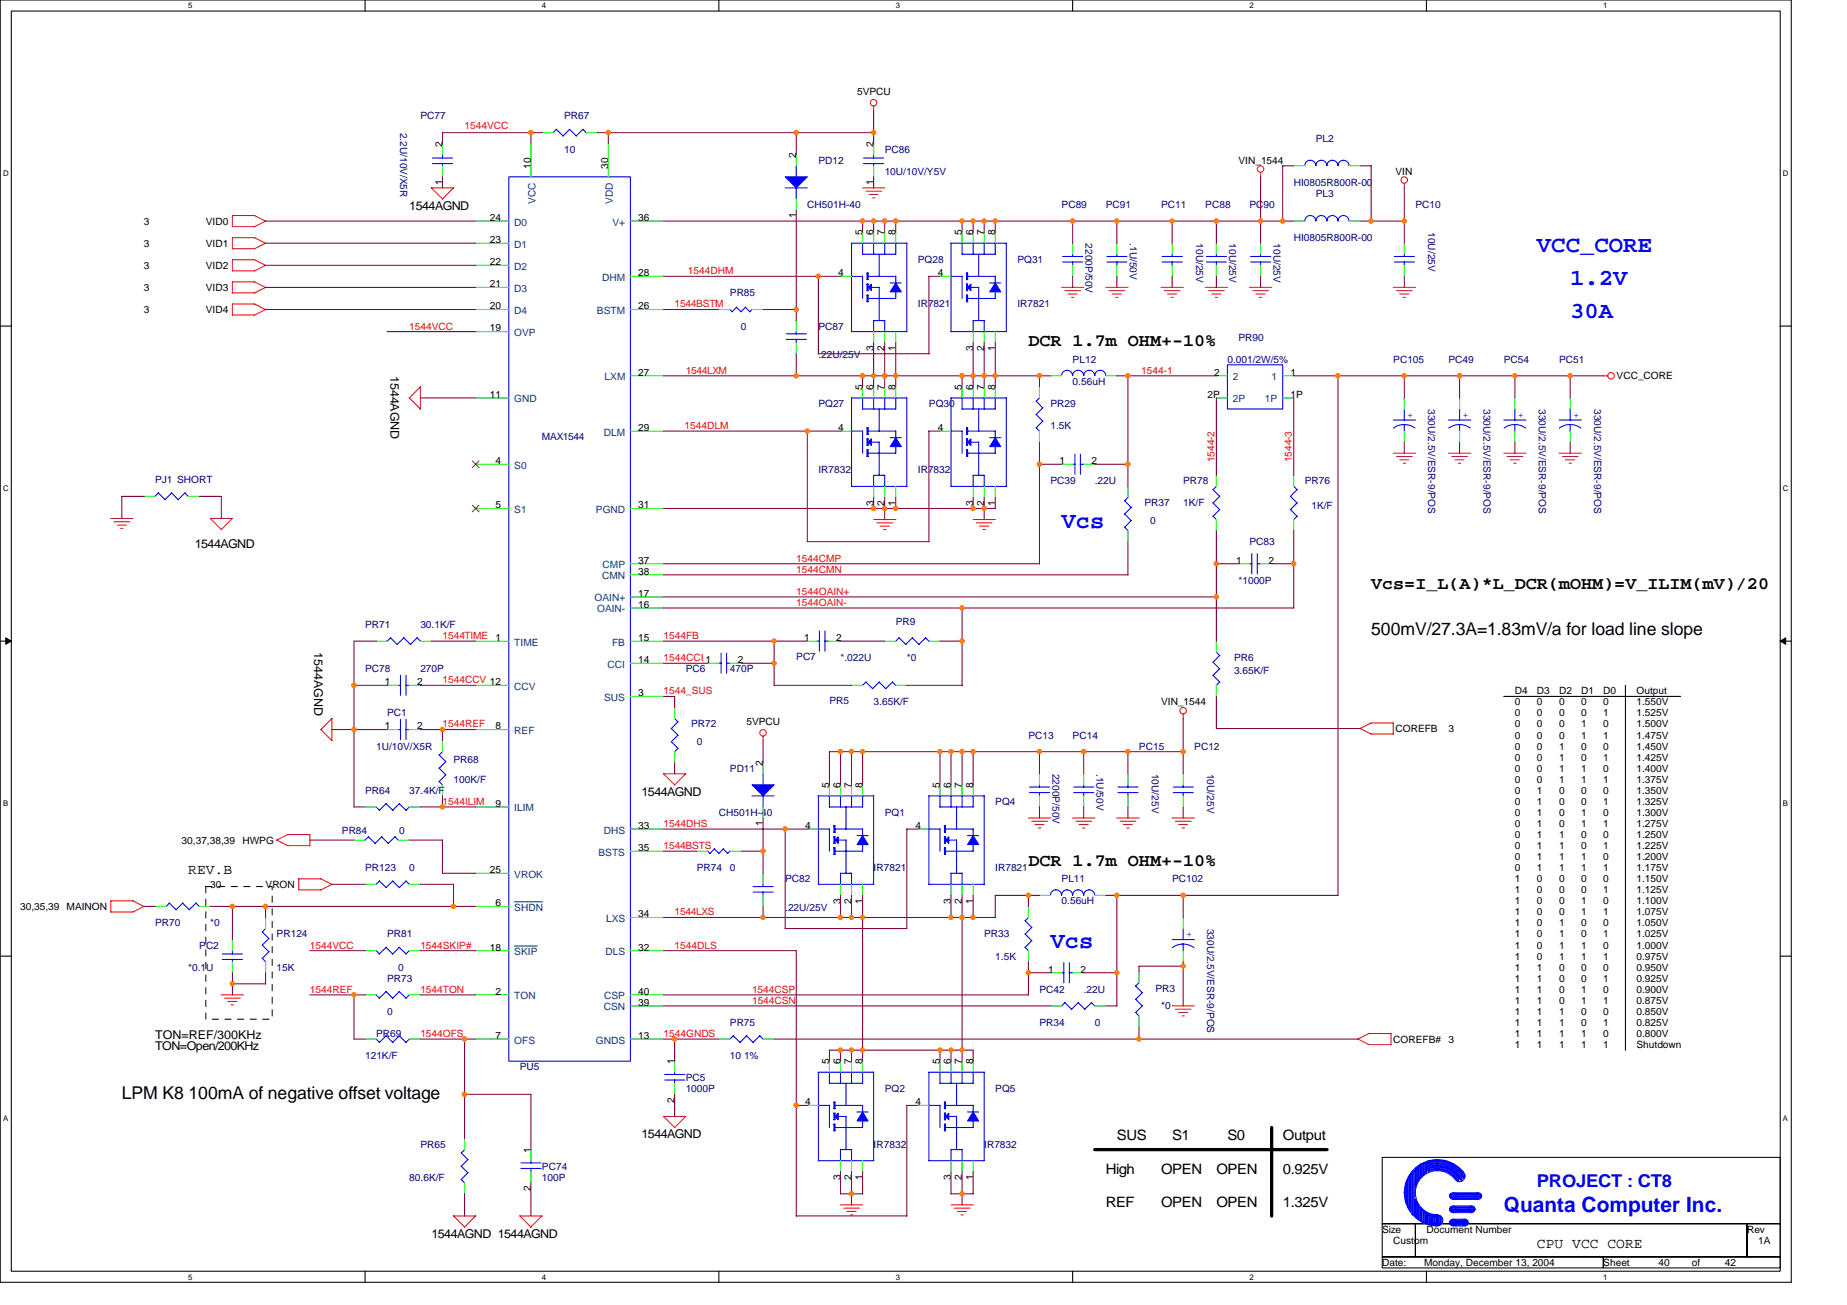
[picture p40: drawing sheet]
<svg xmlns="http://www.w3.org/2000/svg" width="297mm" height="210mm" viewBox="0 0 297 210" stroke-linecap="round" stroke-linejoin="round" font-family="sans-serif">
<defs><g id="words">
<g font-size="3.7" fill="#00f">
<text x="247.2" y="40.5">VCC_CORE</text>
<text x="252.5" y="45.8">1.2V</text>
<text x="252.5" y="51.1">30A</text>
<text x="170.7" y="84.9">Vcs</text>
<text x="168.9" y="152.5">Vcs</text>
</g>
<text font-size="3.4" fill="#00f" x="241.8" y="195">Quanta Computer Inc.</text>
<g font-size="2.8">
<text x="165.4" y="55.7">DCR 1.7m OHM+-10%</text>
<text x="220.5" y="94.8">Vcs=I_L(A)*L_DCR(mOHM)=V_ILIM(mV)/20</text>
<text x="220.5" y="102.1">500mV/27.3A=1.83mV/a for load line slope</text>
<text x="165.4" y="139.3">DCR 1.7m OHM+-10%</text>
<text x="19.6" y="176.8">LPM K8 100mA of negative offset voltage</text>
</g>
<text font-size="2.8" fill="#00f" x="247.2" y="190.9">PROJECT : CT8</text>
<g font-size="2.3">
<text x="30.3" y="140.5">REV.B</text>
<text x="179.6" y="183.4">SUS</text>
<text x="188.5" y="183.4">S1</text>
<text x="197.4" y="183.4">S0</text>
<text x="206.3" y="183.4">Output</text>
<text x="177.8" y="188.8">High</text>
<text x="186.7" y="188.8">OPEN</text>
<text x="195.6" y="188.8">OPEN</text>
<text x="206.3" y="188.8">0.925V</text>
<text x="177.8" y="194.1">REF</text>
<text x="186.7" y="194.1">OPEN</text>
<text x="195.6" y="194.1">OPEN</text>
<text x="206.3" y="194.1">1.325V</text>
<text x="247.2" y="200.8">CPU VCC CORE</text>
</g>
<g font-size="1.9">
<text x="65.8" y="33.8">1544AGND</text>
<text x="62.8" y="60.5" transform="rotate(90 62.8 60.5)">1544AGND</text>
<text x="31.3" y="88.2">1544AGND</text>
<text x="50.5" y="104.9" transform="rotate(90 50.5 104.9)">1544AGND</text>
<text x="103.2" y="128">1544AGND</text>
<text x="24.9" y="167.1">TON=REF/300KHz</text>
<text x="24.9" y="168.9">TON=Open/200KHz</text>
<text x="103.2" y="183.1">1544AGND</text>
<text x="69.4" y="199.1">1544AGND 1544AGND</text>
</g>
<g font-size="1.6">
<text x="137.8" y="15.3">5VPCU</text>
<text x="71.1" y="23.6" transform="rotate(-90 71.1 23.6)">2</text>
<text x="140.5" y="23.6" transform="rotate(-90 140.5 23.6)">2</text>
<text x="71.1" y="29.8" transform="rotate(-90 71.1 29.8)">1</text>
<text x="85.4" y="27.2" transform="rotate(-90 85.4 27.2)">10</text>
<text x="97.8" y="27.2" transform="rotate(-90 97.8 27.2)">30</text>
<text x="128" y="25.4" transform="rotate(-90 128 25.4)">2</text>
<text x="140.5" y="29.8" transform="rotate(-90 140.5 29.8)">1</text>
<text x="199.2" y="26.3">VIN_1544</text>
<text x="224.4" y="28.1">VIN</text>
<text x="78.8" y="35.5">24</text>
<text x="102.6" y="35.5">36</text>
<text x="128" y="35.1" transform="rotate(-90 128 35.1)">1</text>
<text x="23.2" y="39.7">3</text>
<text x="23.2" y="36.1">3</text>
<text x="33.1" y="39.7">VID1</text>
<text x="33.1" y="36.1">VID0</text>
<text x="78.8" y="39.1">23</text>
<text x="138.7" y="37.9" transform="rotate(-90 138.7 37.9)">5</text>
<text x="140.5" y="37.9" transform="rotate(-90 140.5 37.9)">6</text>
<text x="142.3" y="37.9" transform="rotate(-90 142.3 37.9)">7</text>
<text x="144" y="37.9" transform="rotate(-90 144 37.9)">8</text>
<text x="154.7" y="37.9" transform="rotate(-90 154.7 37.9)">5</text>
<text x="156.5" y="37.9" transform="rotate(-90 156.5 37.9)">6</text>
<text x="158.3" y="37.9" transform="rotate(-90 158.3 37.9)">7</text>
<text x="160" y="37.9" transform="rotate(-90 160 37.9)">8</text>
<text x="23.2" y="46.8">3</text>
<text x="23.2" y="43.2">3</text>
<text x="33.1" y="46.8">VID3</text>
<text x="33.1" y="43.2">VID2</text>
<text x="78.8" y="42.7">22</text>
<text x="78.8" y="46.2">21</text>
<text x="102.6" y="44.4">28</text>
<text x="134.8" y="44.4">4</text>
<text x="150.8" y="44.4">4</text>
<text x="23.2" y="50.3">3</text>
<text x="33.1" y="50.3">VID4</text>
<text x="78.8" y="53.3">19</text>
<text x="78.8" y="49.8">20</text>
<text x="102.6" y="49.8">26</text>
<text x="140.5" y="56.5" transform="rotate(-90 140.5 56.5)">3</text>
<text x="142.3" y="56.5" transform="rotate(-90 142.3 56.5)">2</text>
<text x="144" y="56.5" transform="rotate(-90 144 56.5)">1</text>
<text x="156.5" y="56.5" transform="rotate(-90 156.5 56.5)">3</text>
<text x="158.3" y="56.5" transform="rotate(-90 158.3 56.5)">2</text>
<text x="160" y="56.5" transform="rotate(-90 160 56.5)">1</text>
<text x="78.8" y="64">11</text>
<text x="102.6" y="60.4">27</text>
<text x="138.7" y="62.8" transform="rotate(-90 138.7 62.8)">5</text>
<text x="140.5" y="62.8" transform="rotate(-90 140.5 62.8)">6</text>
<text x="142.3" y="62.8" transform="rotate(-90 142.3 62.8)">7</text>
<text x="144" y="62.8" transform="rotate(-90 144 62.8)">8</text>
<text x="154.7" y="62.8" transform="rotate(-90 154.7 62.8)">5</text>
<text x="156.5" y="62.8" transform="rotate(-90 156.5 62.8)">6</text>
<text x="158.3" y="62.8" transform="rotate(-90 158.3 62.8)">7</text>
<text x="160" y="62.8" transform="rotate(-90 160 62.8)">8</text>
<text x="194.2" y="64">2P</text>
<text x="195.3" y="60.4">2</text>
<text x="207.5" y="60.4">1</text>
<text x="207.5" y="64">1P</text>
<text x="260" y="61">VCC_CORE</text>
<text x="102.6" y="69.3">29</text>
<text x="134.8" y="69.3">4</text>
<text x="150.8" y="69.3">4</text>
<text x="79.7" y="74.7">4</text>
<text x="170.4" y="74.7">1</text>
<text x="175.5" y="74.7">2</text>
<text x="79.7" y="81.8">5</text>
<text x="102.6" y="81.8">31</text>
<text x="140.5" y="81.3" transform="rotate(-90 140.5 81.3)">3</text>
<text x="142.3" y="81.3" transform="rotate(-90 142.3 81.3)">2</text>
<text x="144" y="81.3" transform="rotate(-90 144 81.3)">1</text>
<text x="156.5" y="81.3" transform="rotate(-90 156.5 81.3)">3</text>
<text x="158.3" y="81.3" transform="rotate(-90 158.3 81.3)">2</text>
<text x="160" y="81.3" transform="rotate(-90 160 81.3)">1</text>
<text x="102.6" y="96">17</text>
<text x="102.6" y="90.7">37</text>
<text x="102.6" y="92.4">38</text>
<text x="198.8" y="90.7">1</text>
<text x="204" y="90.7">2</text>
<text x="102.6" y="97.8">16</text>
<text x="79.7" y="103.1">1</text>
<text x="102.6" y="103.1">15</text>
<text x="102.6" y="106.7">14</text>
<text x="118.6" y="106.7">2</text>
<text x="129.3" y="103.1">1</text>
<text x="134.5" y="103.1">2</text>
<text x="61.9" y="110.2">1</text>
<text x="67.1" y="110.2">2</text>
<text x="102.6" y="112">3</text>
<text x="186.7" y="113.5">VIN_1544</text>
<text x="243.6" y="111.7">D4</text>
<text x="243.6" y="113.5">0</text>
<text x="247.2" y="113.5">0</text>
<text x="247.2" y="111.7">D3</text>
<text x="250.7" y="111.7">D2</text>
<text x="250.7" y="113.5">0</text>
<text x="254.3" y="111.7">D1</text>
<text x="254.3" y="113.5">0</text>
<text x="257.8" y="113.5">0</text>
<text x="257.8" y="111.7">D0</text>
<text x="263.2" y="113.5">1.550V</text>
<text x="263.2" y="111.7">Output</text>
<text x="61.9" y="117.3">1</text>
<text x="67.1" y="117.3">2</text>
<text x="79.7" y="117.3">8</text>
<text x="120.1" y="116.6">5VPCU</text>
<text x="224.4" y="117.7">COREFB</text>
<text x="233" y="117.7">3</text>
<text x="243.6" y="118.8">0</text>
<text x="243.6" y="117">0</text>
<text x="243.6" y="115.2">0</text>
<text x="247.2" y="115.2">0</text>
<text x="247.2" y="118.8">0</text>
<text x="247.2" y="117">0</text>
<text x="250.7" y="118.8">0</text>
<text x="250.7" y="115.2">0</text>
<text x="250.7" y="117">0</text>
<text x="254.3" y="117">1</text>
<text x="254.3" y="118.8">1</text>
<text x="254.3" y="115.2">0</text>
<text x="257.8" y="115.2">1</text>
<text x="257.8" y="117">0</text>
<text x="257.8" y="118.8">1</text>
<text x="263.2" y="115.2">1.525V</text>
<text x="263.2" y="118.8">1.475V</text>
<text x="263.2" y="117">1.500V</text>
<text x="122.7" y="123.2" transform="rotate(-90 122.7 123.2)">2</text>
<text x="243.6" y="120.6">0</text>
<text x="243.6" y="125.9">0</text>
<text x="243.6" y="124.1">0</text>
<text x="243.6" y="122.3">0</text>
<text x="247.2" y="122.3">0</text>
<text x="247.2" y="120.6">0</text>
<text x="247.2" y="124.1">0</text>
<text x="247.2" y="125.9">0</text>
<text x="250.7" y="120.6">1</text>
<text x="250.7" y="122.3">1</text>
<text x="250.7" y="125.9">1</text>
<text x="250.7" y="124.1">1</text>
<text x="254.3" y="124.1">1</text>
<text x="254.3" y="125.9">1</text>
<text x="254.3" y="122.3">0</text>
<text x="254.3" y="120.6">0</text>
<text x="257.8" y="122.3">1</text>
<text x="257.8" y="124.1">0</text>
<text x="257.8" y="125.9">1</text>
<text x="257.8" y="120.6">0</text>
<text x="263.2" y="120.6">1.450V</text>
<text x="263.2" y="122.3">1.425V</text>
<text x="263.2" y="124.1">1.400V</text>
<text x="263.2" y="125.9">1.375V</text>
<text x="79.7" y="129.8">9</text>
<text x="133.4" y="126.8" transform="rotate(-90 133.4 126.8)">5</text>
<text x="135.1" y="126.8" transform="rotate(-90 135.1 126.8)">6</text>
<text x="136.9" y="126.8" transform="rotate(-90 136.9 126.8)">7</text>
<text x="138.7" y="126.8" transform="rotate(-90 138.7 126.8)">8</text>
<text x="151.1" y="126.8" transform="rotate(-90 151.1 126.8)">5</text>
<text x="152.9" y="126.8" transform="rotate(-90 152.9 126.8)">6</text>
<text x="154.7" y="126.8" transform="rotate(-90 154.7 126.8)">7</text>
<text x="156.5" y="126.8" transform="rotate(-90 156.5 126.8)">8</text>
<text x="243.6" y="129.5">0</text>
<text x="243.6" y="131.2">0</text>
<text x="243.6" y="127.7">0</text>
<text x="247.2" y="129.5">1</text>
<text x="247.2" y="131.2">1</text>
<text x="247.2" y="127.7">1</text>
<text x="250.7" y="127.7">0</text>
<text x="250.7" y="131.2">0</text>
<text x="250.7" y="129.5">0</text>
<text x="254.3" y="129.5">0</text>
<text x="254.3" y="131.2">1</text>
<text x="254.3" y="127.7">0</text>
<text x="257.8" y="127.7">0</text>
<text x="257.8" y="129.5">1</text>
<text x="257.8" y="131.2">0</text>
<text x="263.2" y="129.5">1.325V</text>
<text x="263.2" y="127.7">1.350V</text>
<text x="263.2" y="131.2">1.300V</text>
<text x="29.2" y="135.7">30,37,38,39</text>
<text x="39" y="135.7">HWPG</text>
<text x="102.6" y="136.9">35</text>
<text x="102.6" y="133.3">33</text>
<text x="122.7" y="132.9" transform="rotate(-90 122.7 132.9)">1</text>
<text x="129.5" y="133.3">4</text>
<text x="147.3" y="133.3">4</text>
<text x="243.6" y="134.8">0</text>
<text x="243.6" y="133">0</text>
<text x="243.6" y="136.6">0</text>
<text x="247.2" y="136.6">1</text>
<text x="247.2" y="133">1</text>
<text x="247.2" y="134.8">1</text>
<text x="250.7" y="133">0</text>
<text x="250.7" y="134.8">1</text>
<text x="250.7" y="136.6">1</text>
<text x="254.3" y="133">1</text>
<text x="254.3" y="134.8">0</text>
<text x="254.3" y="136.6">0</text>
<text x="257.8" y="134.8">0</text>
<text x="257.8" y="136.6">1</text>
<text x="257.8" y="133">1</text>
<text x="263.2" y="133">1.275V</text>
<text x="263.2" y="134.8">1.250V</text>
<text x="263.2" y="136.6">1.225V</text>
<text x="33.8" y="142.8">30</text>
<text x="42.7" y="142.8">VRON</text>
<text x="78.8" y="140.4">25</text>
<text x="243.6" y="141.9">1</text>
<text x="243.6" y="143.7">1</text>
<text x="243.6" y="138.3">0</text>
<text x="243.6" y="140.1">0</text>
<text x="247.2" y="141.9">0</text>
<text x="247.2" y="140.1">1</text>
<text x="247.2" y="143.7">0</text>
<text x="247.2" y="138.3">1</text>
<text x="250.7" y="141.9">0</text>
<text x="250.7" y="140.1">1</text>
<text x="250.7" y="138.3">1</text>
<text x="250.7" y="143.7">0</text>
<text x="254.3" y="140.1">1</text>
<text x="254.3" y="143.7">0</text>
<text x="254.3" y="138.3">1</text>
<text x="254.3" y="141.9">0</text>
<text x="257.8" y="141.9">0</text>
<text x="257.8" y="140.1">1</text>
<text x="257.8" y="143.7">1</text>
<text x="257.8" y="138.3">0</text>
<text x="263.2" y="140.1">1.175V</text>
<text x="263.2" y="138.3">1.200V</text>
<text x="263.2" y="141.9">1.150V</text>
<text x="263.2" y="143.7">1.125V</text>
<text x="3.2" y="146.3">30,35,39</text>
<text x="10.7" y="146.3">MAINON</text>
<text x="79.7" y="145.8">6</text>
<text x="102.6" y="147.6">34</text>
<text x="135.1" y="145.4" transform="rotate(-90 135.1 145.4)">3</text>
<text x="136.9" y="145.4" transform="rotate(-90 136.9 145.4)">2</text>
<text x="138.7" y="145.4" transform="rotate(-90 138.7 145.4)">1</text>
<text x="152.9" y="145.4" transform="rotate(-90 152.9 145.4)">3</text>
<text x="154.7" y="145.4" transform="rotate(-90 154.7 145.4)">2</text>
<text x="156.5" y="145.4" transform="rotate(-90 156.5 145.4)">1</text>
<text x="243.6" y="149">1</text>
<text x="243.6" y="145.5">1</text>
<text x="243.6" y="147.2">1</text>
<text x="247.2" y="145.5">0</text>
<text x="247.2" y="149">0</text>
<text x="247.2" y="147.2">0</text>
<text x="250.7" y="147.2">0</text>
<text x="250.7" y="149">1</text>
<text x="250.7" y="145.5">0</text>
<text x="254.3" y="149">0</text>
<text x="254.3" y="145.5">1</text>
<text x="254.3" y="147.2">1</text>
<text x="257.8" y="149">0</text>
<text x="257.8" y="145.5">0</text>
<text x="257.8" y="147.2">1</text>
<text x="263.2" y="147.2">1.075V</text>
<text x="263.2" y="149">1.050V</text>
<text x="263.2" y="145.5">1.100V</text>
<text x="78.8" y="152.9">18</text>
<text x="102.6" y="152.9">32</text>
<text x="243.6" y="150.8">1</text>
<text x="243.6" y="154.3">1</text>
<text x="243.6" y="152.6">1</text>
<text x="247.2" y="150.8">0</text>
<text x="247.2" y="152.6">0</text>
<text x="247.2" y="154.3">0</text>
<text x="250.7" y="152.6">1</text>
<text x="250.7" y="154.3">1</text>
<text x="250.7" y="150.8">1</text>
<text x="254.3" y="152.6">1</text>
<text x="254.3" y="150.8">0</text>
<text x="254.3" y="154.3">1</text>
<text x="257.8" y="150.8">1</text>
<text x="257.8" y="152.6">0</text>
<text x="257.8" y="154.3">1</text>
<text x="263.2" y="154.3">0.975V</text>
<text x="263.2" y="150.8">1.025V</text>
<text x="263.2" y="152.6">1.000V</text>
<text x="79.7" y="160">2</text>
<text x="102.6" y="161.8">39</text>
<text x="102.6" y="160">40</text>
<text x="168.6" y="156.4">1</text>
<text x="173.8" y="156.4">2</text>
<text x="243.6" y="161.5">1</text>
<text x="243.6" y="156.1">1</text>
<text x="243.6" y="157.9">1</text>
<text x="243.6" y="159.7">1</text>
<text x="247.2" y="161.5">1</text>
<text x="247.2" y="159.7">1</text>
<text x="247.2" y="157.9">1</text>
<text x="247.2" y="156.1">1</text>
<text x="250.7" y="161.5">0</text>
<text x="250.7" y="159.7">0</text>
<text x="250.7" y="157.9">0</text>
<text x="250.7" y="156.1">0</text>
<text x="254.3" y="161.5">1</text>
<text x="254.3" y="159.7">1</text>
<text x="254.3" y="157.9">0</text>
<text x="254.3" y="156.1">0</text>
<text x="257.8" y="157.9">1</text>
<text x="257.8" y="161.5">1</text>
<text x="257.8" y="156.1">0</text>
<text x="257.8" y="159.7">0</text>
<text x="263.2" y="157.9">0.925V</text>
<text x="263.2" y="161.5">0.875V</text>
<text x="263.2" y="156.1">0.950V</text>
<text x="263.2" y="159.7">0.900V</text>
<text x="79.7" y="167.1">7</text>
<text x="102.6" y="167.1">13</text>
<text x="224.1" y="167.7">COREFB#</text>
<text x="233" y="167.7">3</text>
<text x="243.6" y="166.8">1</text>
<text x="243.6" y="163.2">1</text>
<text x="243.6" y="165">1</text>
<text x="247.2" y="165">1</text>
<text x="247.2" y="166.8">1</text>
<text x="247.2" y="163.2">1</text>
<text x="250.7" y="166.8">1</text>
<text x="250.7" y="165">1</text>
<text x="250.7" y="163.2">1</text>
<text x="254.3" y="166.8">1</text>
<text x="254.3" y="165">0</text>
<text x="254.3" y="163.2">0</text>
<text x="257.8" y="163.2">0</text>
<text x="257.8" y="166.8">0</text>
<text x="257.8" y="165">1</text>
<text x="263.2" y="163.2">0.850V</text>
<text x="263.2" y="165">0.825V</text>
<text x="263.2" y="166.8">0.800V</text>
<text x="108.5" y="171.2" transform="rotate(-90 108.5 171.2)">1</text>
<text x="133.4" y="171.2" transform="rotate(-90 133.4 171.2)">5</text>
<text x="135.1" y="171.2" transform="rotate(-90 135.1 171.2)">6</text>
<text x="136.9" y="171.2" transform="rotate(-90 136.9 171.2)">7</text>
<text x="138.7" y="171.2" transform="rotate(-90 138.7 171.2)">8</text>
<text x="151.1" y="171.2" transform="rotate(-90 151.1 171.2)">5</text>
<text x="152.9" y="171.2" transform="rotate(-90 152.9 171.2)">6</text>
<text x="154.7" y="171.2" transform="rotate(-90 154.7 171.2)">7</text>
<text x="156.5" y="171.2" transform="rotate(-90 156.5 171.2)">8</text>
<text x="243.6" y="168.6">1</text>
<text x="247.2" y="168.6">1</text>
<text x="250.7" y="168.6">1</text>
<text x="254.3" y="168.6">1</text>
<text x="257.8" y="168.6">1</text>
<text x="263.2" y="168.6">Shutdown</text>
<text x="108.5" y="177.4" transform="rotate(-90 108.5 177.4)">2</text>
<text x="129.5" y="177.8">4</text>
<text x="147.3" y="177.8">4</text>
<text x="85.4" y="185.4" transform="rotate(-90 85.4 185.4)">1</text>
<text x="85.4" y="191.6" transform="rotate(-90 85.4 191.6)">2</text>
<text x="135.1" y="189.8" transform="rotate(-90 135.1 189.8)">3</text>
<text x="136.9" y="189.8" transform="rotate(-90 136.9 189.8)">2</text>
<text x="138.7" y="189.8" transform="rotate(-90 138.7 189.8)">1</text>
<text x="152.9" y="189.8" transform="rotate(-90 152.9 189.8)">3</text>
<text x="154.7" y="189.8" transform="rotate(-90 154.7 189.8)">2</text>
<text x="156.5" y="189.8" transform="rotate(-90 156.5 189.8)">1</text>
<text x="222.3" y="198.3">Size</text>
<text x="222.3" y="203.6">Date:</text>
<text x="224.1" y="200">Custom</text>
<text x="229" y="203.6">Monday, December 13, 2004</text>
<text x="229.4" y="198.3">Document Number</text>
<text x="257.8" y="203.6">Sheet</text>
<text x="266.7" y="203.6">40</text>
<text x="272.1" y="203.6">of</text>
<text x="277.4" y="203.6">42</text>
<text x="281" y="198.3">Rev</text>
<text x="282.7" y="200">1A</text>
</g>
<g font-size="1.6" fill="#000080">
<text x="64.3" y="21.3" transform="rotate(90 64.3 21.3)">2.2U/10V/X5R</text>
<text x="67.6" y="19.2">PC77</text>
<text x="90.7" y="19.2">PR67</text>
<text x="211.6" y="22.8">PL2</text>
<text x="90.7" y="24.6">10</text>
<text x="131.6" y="26.3">PD12</text>
<text x="142.3" y="24.6">PC86</text>
<text x="142.3" y="28.1">10U/10V/Y5V</text>
<text x="208.1" y="29.9">HI0805R800R-00</text>
<text x="129.8" y="33.4">CH501H-40</text>
<text x="170.7" y="33.4">PC89</text>
<text x="177.8" y="33.4">PC91</text>
<text x="186.7" y="33.4">PC11</text>
<text x="193.8" y="33.4">PC88</text>
<text x="201" y="33.4">PC90</text>
<text x="211.6" y="31.7">PL3</text>
<text x="227.6" y="33.4">PC10</text>
<text x="174.6" y="39.1" transform="rotate(90 174.6 39.1)">2200P/50V</text>
<text x="181.7" y="39.1" transform="rotate(90 181.7 39.1)">.1U/50V</text>
<text x="192.4" y="39.1" transform="rotate(90 192.4 39.1)">10U/25V</text>
<text x="197.7" y="39.1" transform="rotate(90 197.7 39.1)">10U/25V</text>
<text x="204.8" y="39.1" transform="rotate(90 204.8 39.1)">10U/25V</text>
<text x="208.1" y="38.8">HI0805R800R-00</text>
<text x="229.7" y="37.3" transform="rotate(90 229.7 37.3)">10U/25V</text>
<text x="117.4" y="47.7">PR85</text>
<text x="147.6" y="42.3">PQ28</text>
<text x="163.6" y="42.3">PQ31</text>
<text x="119.2" y="53">0</text>
<text x="131.6" y="53">PC87</text>
<text x="147.6" y="49.4">IR7821</text>
<text x="163.6" y="49.4">IR7821</text>
<text x="131.6" y="57.6">.22U/25V</text>
<text x="172.5" y="58.3">PL12</text>
<text x="197.4" y="58.3">0.001/2W/5%</text>
<text x="199.2" y="54.8">PR90</text>
<text x="224.1" y="58.3">PC105</text>
<text x="233" y="58.3">PC49</text>
<text x="241.8" y="58.3">PC54</text>
<text x="250.7" y="58.3">PC51</text>
<text x="131.6" y="65.4">PQ27</text>
<text x="149.4" y="65.4">PQ30</text>
<text x="168.9" y="65.4">PR29</text>
<text x="172.5" y="61.9">0.56uH</text>
<text x="229.7" y="65.8" transform="rotate(90 229.7 65.8)">330U/2.5V/ESR-9/POS</text>
<text x="238.6" y="65.8" transform="rotate(90 238.6 65.8)">330U/2.5V/ESR-9/POS</text>
<text x="247.5" y="65.8" transform="rotate(90 247.5 65.8)">330U/2.5V/ESR-9/POS</text>
<text x="256.4" y="65.8" transform="rotate(90 256.4 65.8)">330U/2.5V/ESR-9/POS</text>
<text x="87.2" y="70.8">MAX1544</text>
<text x="168.9" y="69">1.5K</text>
<text x="24.9" y="77.7">PJ1 SHORT</text>
<text x="131.6" y="76.1">IR7832</text>
<text x="147.6" y="76.1">IR7832</text>
<text x="168.9" y="77.9">PC39</text>
<text x="176.1" y="77.9">.22U</text>
<text x="190.3" y="77.9">PR78</text>
<text x="209.8" y="77.9">PR76</text>
<text x="184.1" y="81.4">PR37</text>
<text x="190.3" y="81.4">1K/F</text>
<text x="210.9" y="81.8">1K/F</text>
<text x="185" y="84.3">0</text>
<text x="201" y="87.7">PC83</text>
<text x="199.2" y="93.9">*1000P</text>
<text x="58.7" y="101">PR71</text>
<text x="67.6" y="101">30.1K/F</text>
<text x="144.1" y="100.5">PR9</text>
<text x="128.1" y="106.2">PC7</text>
<text x="135.2" y="106.3">*.022U</text>
<text x="145.8" y="106.3">*0</text>
<text x="198.5" y="106.3">PR6</text>
<text x="58.7" y="108.1">PC78</text>
<text x="67.6" y="108.1">270P</text>
<text x="110.3" y="108.1">PC6</text>
<text x="117.4" y="108.1">470P</text>
<text x="133.4" y="113.3">PR5</text>
<text x="140.5" y="113.5">3.65K/F</text>
<text x="198.5" y="108.5">3.65K/F</text>
<text x="62.3" y="115.2">PC1</text>
<text x="111.2" y="117">PR72</text>
<text x="112.1" y="119.8">0</text>
<text x="165.4" y="118.8">PC13</text>
<text x="172.5" y="118.8">PC14</text>
<text x="60.5" y="120.6">1U/10V/X5R</text>
<text x="72.9" y="122.7">PR68</text>
<text x="72.9" y="125.9">100K/F</text>
<text x="117.4" y="124.1">PD11</text>
<text x="169.2" y="124.5" transform="rotate(90 169.2 124.5)">2200P/50V</text>
<text x="176.4" y="124.5" transform="rotate(90 176.4 124.5)">.1U/50V</text>
<text x="183.2" y="120.6">PC15</text>
<text x="185.2" y="124.5" transform="rotate(90 185.2 124.5)">10U/25V</text>
<text x="192.1" y="120.6">PC12</text>
<text x="194.1" y="124.5" transform="rotate(90 194.1 124.5)">10U/25V</text>
<text x="58.7" y="127.7">PR64</text>
<text x="65.8" y="127.7">37.4K/F</text>
<text x="115.6" y="131.2">CH501H-40</text>
<text x="142.3" y="131.2">PQ1</text>
<text x="160.1" y="129.5">PQ4</text>
<text x="55" y="134.1">PR84</text>
<text x="64.2" y="134.1">0</text>
<text x="58.7" y="140.1">PR123</text>
<text x="65.8" y="140.1">0</text>
<text x="112.1" y="140.1">PR74</text>
<text x="117.4" y="140.1">0</text>
<text x="126.3" y="141.9">PC82</text>
<text x="140.5" y="140.1">IR7821</text>
<text x="160.1" y="140.1">IR7821</text>
<text x="170.7" y="141.9">PL11</text>
<text x="188.5" y="141.9">PC102</text>
<text x="24.9" y="149">PR70</text>
<text x="33.8" y="149">*0</text>
<text x="126.3" y="146.5">.22U/25V</text>
<text x="170.7" y="145.5">0.56uH</text>
<text x="194.1" y="149.4" transform="rotate(90 194.1 149.4)">330U/2.5V/ESR-9/POS</text>
<text x="32" y="152.6">PC2</text>
<text x="44.5" y="150.8">PR124</text>
<text x="62.3" y="150.8">PR81</text>
<text x="158.3" y="150.8">PR33</text>
<text x="160.1" y="154.3">1.5K</text>
<text x="30.3" y="156.1">*0.1U</text>
<text x="44.5" y="156.1">15K</text>
<text x="62.3" y="157.9">PR73</text>
<text x="64" y="156.1">0</text>
<text x="167.2" y="159.7">PC42</text>
<text x="174.3" y="159.7">.22U</text>
<text x="185.8" y="159.5">PR3</text>
<text x="60.5" y="166.8">PR69</text>
<text x="62.3" y="163.2">0</text>
<text x="117.4" y="165">PR75</text>
<text x="167.2" y="165">PR34</text>
<text x="176.1" y="165">0</text>
<text x="186.7" y="162.3">*0</text>
<text x="58.7" y="170.3">121K/F</text>
<text x="83.6" y="172.1">PU5</text>
<text x="110.3" y="173.9">PC5</text>
<text x="117.4" y="170.3">10 1%</text>
<text x="110.3" y="175.7">1000P</text>
<text x="142.3" y="175.7">PQ2</text>
<text x="160.1" y="175.7">PQ5</text>
<text x="67.6" y="184.6">PR65</text>
<text x="140.5" y="184.6">IR7832</text>
<text x="158.3" y="184.6">IR7832</text>
<text x="65.8" y="189.9">80.6K/F</text>
<text x="87.2" y="188.1">PC74</text>
<text x="87.2" y="189.9">100P</text>
</g>
<g font-size="1.6" fill="#f00">
<text x="74.7" y="20.8">1544VCC</text>
<text x="110.6" y="44.1">1544DHM</text>
<text x="65.8" y="53">1544VCC</text>
<text x="108.5" y="49.4">1544BSTM</text>
<text x="110.3" y="60.1">1544LXM</text>
<text x="183.5" y="60.1">1544-1</text>
<text x="110.1" y="69">1544DLM</text>
<text x="195.3" y="74.3" transform="rotate(-90 195.3 74.3)">1544-2</text>
<text x="207.8" y="74.3" transform="rotate(-90 207.8 74.3)">1544-3</text>
<text x="128.1" y="90.3">1544CMP</text>
<text x="128.1" y="92.1">1544CMN</text>
<text x="128.1" y="95.7">1544OAIN+</text>
<text x="128.1" y="97.5">1544OAIN-</text>
<text x="71.2" y="102.8">1544TIME</text>
<text x="106.7" y="106.3">1544CCI 1</text>
<text x="106.7" y="102.8">1544FB</text>
<text x="71.2" y="109.9">1544CCV 12</text>
<text x="106.7" y="111.7">1544_SUS</text>
<text x="71.2" y="117">1544REF</text>
<text x="71.2" y="129.5">1544ILIM</text>
<text x="106.7" y="133">1544DHS</text>
<text x="106.7" y="136.6">1544BSTS</text>
<text x="108.5" y="147.2">1544LXS</text>
<text x="49.8" y="152.6">1544VCC</text>
<text x="67.6" y="152.6">1544SKIP#</text>
<text x="108.5" y="152.6">1544DLS</text>
<text x="49.8" y="159.7">1544REF</text>
<text x="67.6" y="159.7">1544TON</text>
<text x="120.9" y="159.7">1544CSP</text>
<text x="120.9" y="161.5">1544CSN</text>
<text x="67.6" y="166.8">1544OFS</text>
<text x="106.7" y="166.8">1544GNDS</text>
</g>
<g font-size="1.6" fill="#004080">
<text x="86.1" y="32.8" transform="rotate(-90 86.1 32.8)">VCC</text>
<text x="98.6" y="32.8" transform="rotate(-90 98.6 32.8)">VDD</text>
<text x="82.7" y="36.3">D0</text>
<text x="82.7" y="39.8">D1</text>
<text x="98.5" y="36.3">V+</text>
<text x="82.7" y="43.4">D2</text>
<text x="82.7" y="46.9">D3</text>
<text x="96.8" y="45.2">DHM</text>
<text x="82.7" y="50.5">D4</text>
<text x="96" y="50.5">BSTM</text>
<text x="82.7" y="54.1">OVP</text>
<text x="82.7" y="64.7">GND</text>
<text x="97.2" y="61.2">LXM</text>
<text x="198.3" y="64.7">2P</text>
<text x="198.3" y="61.2">2</text>
<text x="203.4" y="64.7">1P</text>
<text x="204.5" y="61.2">1</text>
<text x="97.1" y="70.1">DLM</text>
<text x="82.7" y="75.4">S0</text>
<text x="82.7" y="82.5">S1</text>
<text x="95.8" y="82.5">PGND</text>
<text x="96.8" y="93.2">CMN</text>
<text x="96.9" y="91.4">CMP</text>
<text x="95.6" y="96.7">OAIN+</text>
<text x="96" y="98.5">OAIN-</text>
<text x="82.7" y="103.8">TIME</text>
<text x="97.7" y="107.4">CCI</text>
<text x="98.4" y="103.8">FB</text>
<text x="82.7" y="111">CCV</text>
<text x="97.2" y="112.7">SUS</text>
<text x="82.7" y="118.1">REF</text>
<text x="82.7" y="130.5">ILIM</text>
<text x="96.3" y="137.6">BSTS</text>
<text x="97.1" y="134.1">DHS</text>
<text x="82.7" y="141.2">VROK</text>
<text x="82.7" y="146.5">SHDN</text>
<text x="97.5" y="148.3">LXS</text>
<text x="82.7" y="153.6">SKIP</text>
<text x="97.4" y="153.6">DLS</text>
<text x="82.7" y="160.7">TON</text>
<text x="97.2" y="160.7">CSP</text>
<text x="82.7" y="167.9">OFS</text>
<text x="95.8" y="167.9">GNDS</text>
<text x="97.1" y="162.5">CSN</text>
</g>
<g font-size="1.6" fill="#00f">
<text x="226.4" y="67.2">+</text>
<text x="235.3" y="67.2">+</text>
<text x="244.2" y="67.2">+</text>
<text x="253" y="67.2">+</text>
<text x="190.8" y="150.8">+</text>
</g>
<g font-size="1.3">
<text x="30.3" y="1.3">5</text>
<text x="87.2" y="1.3">4</text>
<text x="144.1" y="1.3">3</text>
<text x="201" y="1.3">2</text>
<text x="257.8" y="1.3">1</text>
<text x=".5" y="28.3">D</text>
<text x="286.7" y="28.3">D</text>
<text x=".5" y="78.9">C</text>
<text x="286.7" y="78.9">C</text>
<text x=".5" y="129.6">B</text>
<text x="286.7" y="129.6">B</text>
<text x=".5" y="180.3">A</text>
<text x="286.7" y="180.3">A</text>
<text x="30.3" y="205.8">5</text>
<text x="87.2" y="205.8">4</text>
<text x="144.1" y="205.8">3</text>
<text x="201" y="205.8">2</text>
<text x="257.8" y="205.8">1</text>
</g>
</g></defs>
<path d="M0 0h288.1v206.2h-288.1zM1.8 1.8h284.5v202.7h-284.5z" fill="none" stroke="#000" stroke-width=".17"/>
<g fill="#fff">
<path d="M30.3 .2h.7v1.4h-.7z"/>
<path d="M30.3 204.7h.7v1.4h-.7z"/>
</g>
<path d="M58.7 0v1.8M58.7 204.5v1.7" fill="none" stroke="#000" stroke-width=".17"/>
<g fill="#fff">
<path d="M87.2 .2h.7v1.4h-.7z"/>
<path d="M87.2 204.7h.7v1.4h-.7z"/>
</g>
<path d="M115.6 0v1.8M115.6 204.5v1.7" fill="none" stroke="#000" stroke-width=".17"/>
<g fill="#fff">
<path d="M144.1 .2h.7v1.4h-.7z"/>
<path d="M144.1 204.7h.7v1.4h-.7z"/>
</g>
<path d="M172.5 0v1.8M172.5 204.5v1.7" fill="none" stroke="#000" stroke-width=".17"/>
<g fill="#fff">
<path d="M201 .2h.7v1.4h-.7z"/>
<path d="M201 204.7h.7v1.4h-.7z"/>
</g>
<path d="M229.4 0v1.8M229.4 204.5v1.7" fill="none" stroke="#000" stroke-width=".17"/>
<g fill="#fff">
<path d="M257.8 .2h.7v1.4h-.7z"/>
<path d="M257.8 204.7h.7v1.4h-.7z"/>
<path d="M.5 27.1h.9v1.4h-.9z"/>
<path d="M286.7 27.1h1v1.4h-1z"/>
<path d="M.5 77.8h.9v1.4h-.9z"/>
<path d="M286.7 77.8h1v1.4h-1z"/>
</g>
<path d="M0 52.5h1.8M286.3 52.5h1.8" fill="none" stroke="#000" stroke-width=".17"/>
<g fill="#fff">
<path d="M.5 128.5h.8v1.4h-.8z"/>
<path d="M286.7 128.5h.9v1.4h-.9z"/>
</g>
<path d="M0 103.1h1.8M286.3 103.1h1.8" fill="none" stroke="#000" stroke-width=".17"/>
<path d="M.9 102.6l.9 .5-.9 .5zM286.3 103.1l.9-.5v1z" fill="#000" stroke="#000" stroke-width=".16"/>
<g fill="#fff">
<path d="M.5 179.1h.8v1.5h-.8z"/>
<path d="M286.7 179.1h.9v1.5h-.9z"/>
</g>
<path d="M241.8 112h28.5M261.4 110.2v58.7M0 153.8h1.8M286.3 153.8h1.8M181.4 188.5h.1M222.3 186.2h64v10.6h-64zM222.3 196.8h5.3v5.4h-5.3zM227.6 196.8h53.4v5.4h-53.4zM281 196.8h5.3v5.4h-5.3zM222.3 202.2h35.5v1.7h-35.5zM257.8 202.2h28.5v1.7h-28.5z" fill="none" stroke="#000" stroke-width=".17"/>
<path d="M176.1 184.9h37.3M204.5 181.4v14.2" fill="none" stroke="#000" stroke-width=".53"/>
<path d="M33.1 142.6h10.7v21.3h-10.7v-21.3" fill="none" stroke="#000" stroke-width=".16" stroke-dasharray="1 1 1 1 1 1 1 1"/>
<g fill="none" stroke="#f00" stroke-width=".17">
<path d="M140.5 17.1v.7M37.4 38.2h3.6M37.4 38.2v1.8M40.9 38.2l1.8 .9M40.9 34.7l1.8 .9M41 34.7l-3.6-.1v1.8M42.7 39.1l-1.8 .9M42.7 35.6l-1.8 .9-3.5-.1M69.4 30.2l1.8 1.8M69.4 30.2h3.6M72.9 30.2l-1.8 1.8M138.7 30.2h3.6"/>
<path d="M139.3 30.8h2.5M139.8 31.3h1.4M140.3 31.8h.4M202.7 27.7v.8M225.8 29.5v.7M37.4 40h3.5M37.4 50.7h3.5M37.4 43.6h3.5M37.4 45.3v1.8M37.4 45.3h3.6M40.9 48.9l1.8 .9M40.9 45.3l1.8 .9"/>
<path d="M40.9 41.8l1.8 .9M41 41.8h-3.6v1.8M41 48.9h-3.6v1.8M42.7 49.8l-1.8 .9M42.7 46.2l-1.8 .9h-3.5M42.7 42.7l-1.8 .9M170.7 46.2h3.6M171.3 46.8h2.5M171.8 47.3h1.4M172.3 47.8h.4M177.8 46.2h3.6M178.4 46.8h2.5"/>
<path d="M178.9 47.3h1.4M179.4 47.8h.4M186.7 46.2h3.6M187.3 46.8h2.5M187.8 47.3h1.4M188.3 47.8h.4M193.8 46.2h3.6M194.4 46.8h2.5M194.9 47.3h1.4M195.4 47.8h.4M201 46.2h3.5M201.5 46.8h2.5"/>
<path d="M202 47.3h1.5M202.6 47.8h.3M224.1 46.2h3.5M224.6 46.8h2.5M225.1 47.3h1.5M225.7 47.8h.3M65.8 64l1.8 1.8M67.6 62.2v3.6M67.6 62.2l-1.8 1.8M224.1 72.9h3.5M224.6 73.4h2.5M225.1 74h1.5"/>
<path d="M225.7 74.5h.3M233 72.9h3.5M233.5 73.4h2.5M234 74h1.5M234.6 74.5h.3M241.8 72.9h3.6M242.4 73.4h2.5M242.9 74h1.4M243.5 74.5h.3M250.7 72.9h3.6M251.3 73.4h2.5M251.8 74h1.4"/>
<path d="M252.3 74.5h.4M257.8 60.5h.8M17.8 83.4h3.6M18.3 83.9h2.5M18.9 84.5h1.4M19.4 85h.4M35.6 85.2l-1.8-1.8h3.6l-1.8 1.8M140.5 83.6h3.6M141 84.1h2.5M141.5 84.6h1.5M142.1 85.2h.4M156.5 83.6h3.6"/>
<path d="M157 84.1h2.6M157.5 84.6h1.5M158.1 85.2h.4M51.6 117.3l1.8 1.8v-3.5l-1.8 1.7M122.7 118.4v.7M190.3 114.9v.7M224.1 116.3v1.8h-3.6M224.1 116.3h-3.6l-1.8 .9 1.8 .9M44.5 135.1l1.8 .9M46.2 136h3.6M46.3 134.2h3.5M46.3 134.2l-1.8 .9"/>
<path d="M49.8 134.2v1.8M106.7 124.4l1.8 1.8M106.7 124.5h3.6l-1.8 1.8M165.4 131.6h3.6M165.9 132.1h2.5M166.4 132.6h1.5M167 133.2h.4M172.5 131.6h3.6M173 132.1h2.6M173.5 132.6h1.5M174.1 133.2h.4M179.6 131.6h3.6"/>
<path d="M180.1 132.1h2.6M180.7 132.6h1.4M181.2 133.2h.4M188.5 131.6h3.6M189 132.1h2.6M189.5 132.6h1.5M190.1 133.2h.4M21.4 144.9l1.8 .9-1.8 .9h-3.6M21.4 144.9h-3.6v1.8M48 141.3v1.8M48 141.4h3.6M51.6 141.4l1.8 .8-1.8 1-3.6-.1"/>
<path d="M35.6 160h3.6M36.1 160.5h2.5M36.7 161.1h1.4M37.2 161.6h.3M188.5 161.8h3.6M189 162.3h2.6M189.5 162.9h1.5M190.1 163.4h.4M218.4 167.1l1.8 .9M220.1 168h3.6M220.2 166.2h3.5M220.2 166.2l-1.8 .9"/>
<path d="M223.7 166.2v1.8M72.9 195.6h3.6l-1.8 1.8zM85.4 197.4l-1.8-1.8h3.6l-1.8 1.8M108.5 181.4l-1.8-1.8h3.6l-1.8 1.8M135.2 193.8h3.5M135.7 194.3h2.5M136.2 194.9h1.5M136.8 195.4h.3M152.9 193.8h3.6M153.5 194.3h2.5M154 194.9h1.4M154.6 195.4h.3"/>
<circle cx="140.5" cy="16.5" r=".52"/>
<circle cx="202.7" cy="27.2" r=".52"/>
<circle cx="225.8" cy="29" r=".52"/>
<circle cx="259.1" cy="60.4" r=".52"/>
<circle cx="122.7" cy="117.9" r=".52"/>
<circle cx="190.3" cy="114.3" r=".52"/>
</g>
<g fill="none" stroke="#00f" stroke-width=".17">
<path d="M69.6 25.4h3.2M69.6 26.3h3.2M71.2 24.9v.5M71.2 26.3v.4M81.8 28.4h19.6v142.3h-19.6zM89.5 20.8l1.1 1.1M89.5 20.8l-.6 .5M91.6 20.8l-1.1 1.1M93.7 20.8l.6 .6M93.8 20.8l-1.1 1.1-1.1-1.1M126.3 30.2h3.5M128.1 26.7v1.8"/>
<path d="M128.1 30.2v1.8M138.7 39.1v1.8M138.9 25.4h3.2M138.9 26.3h3.2M140.5 24.9v.5M140.5 26.3v.4M140.5 39.1v1.8M142.3 39.1v1.8M144.1 39.1v1.8h-5.4M145.8 39.1v14.2M145.8 39.1h-8.9v14.3l9-.1M154.7 39.1v1.8"/>
<path d="M156.5 39.1v1.8M158.3 39.1v1.8M160.1 39.1v1.8h-5.4M161.8 39.1v14.2M161.8 39.1h-8.9v14.3l9-.1M209.8 26.6a.89 .89 0 0 1 .9-.8 .89 .89 0 0 1 .9 .8 .89 .89 0 0 1 .9-.8 .89 .89 0 0 1 .9 .8 .89 .89 0 0 1 .9-.8 .89 .89 0 0 1 .9 .8 .89 .89 0 0 1 .9-.8 .89 .89 0 0 1 .9 .8M209.8 35.5a.89 .89 0 0 1 .9-.8 .89 .89 0 0 1 .9 .8 .89 .89 0 0 1 .9-.8 .89 .89 0 0 1 .9 .8 .89 .89 0 0 1 .9-.8 .89 .89 0 0 1 .9 .8 .89 .89 0 0 1 .9-.8 .89 .89 0 0 1 .9 .8M117.4 49.8l.3 .3M118.4 49.4l.8 .7M118.4 49.4l-.7 .8M119.9 49.4l.7 .7M119.9 49.4l-.8 .8"/>
<path d="M120.9 49.8l-.3 .4M126.4 54.6h3.3M126.4 53.7h3.3M128.1 53.3v.4M128.1 54.6v.5M136.9 44.4h1.8M138.7 44.4v3.6M139.4 47.5h.2M139.4 45.7h.2M139.4 45.7v1.1h.2M139.4 47.5v1h.2M139.6 45v-1.1h-.2v1.1h.2"/>
<path d="M139.6 45.7v1.1M139.6 47.5v1M139.6 44.4h4.5M140.1 46.2h1.3M140.5 53.4v-1.8h1.8v1.8M141.4 40.9v3.6M141.4 46.2v5.4M143.1 45.5h1.8M144.1 44.4v1.1M144.1 46.9v1.1h-4.5M152.9 44.4h1.8M154.7 44.4v3.6"/>
<path d="M155.4 47.5h.2M155.4 45.7h.2M155.4 45.7v1.1h.2M155.4 47.5v1h.2M155.6 45v-1.1h-.2v1.1h.2M155.6 45.7v1.1M155.6 47.5v1M155.6 44.4h4.5M156.1 46.2h1.3M156.5 53.4v-1.8h1.8v1.8M157.4 40.9v3.6M157.4 46.2v5.4"/>
<path d="M159.1 45.5h1.8M160.1 44.4v1.1M160.1 46.9v1.1h-4.5M170.9 42.1h3.2M170.9 41.3h3.2M172.5 40.9v.4M172.5 42.1v.6M178 42.1h3.2M178 41.3h3.2M179.6 40.9v.4M179.6 42.1v.6M186.9 42.1h3.2"/>
<path d="M186.9 41.3h3.2M188.5 40.9v.4M188.5 42.1v.6M194 42.1h3.2M194 41.3h3.2M195.6 40.9v.4M195.6 42.1v.6M197.4 58.7h8.9v7.1h-8.9zM201.1 42.1h3.3M201.1 41.3h3.3M202.7 40.9v.4M202.7 42.1v.6"/>
<path d="M224.2 42.1h3.3M224.2 41.3h3.3M225.8 40.9v.4M225.8 42.1v.6M25.5 79.3l1.1 1.1M25.5 79.3l-.6 .5M27.6 79.3l1.1 1.1 1.1-1.1 .5 .6M27.6 79.3l-1.1 1.1M136.9 69.3h1.8M138.7 64v1.8M138.7 69.3v3.6M139.4 72.4h.2"/>
<path d="M139.4 70.6h.2M139.4 68.8h.2M139.4 72.3v1.1h.2M139.4 70.6v1h.2M139.4 68.8v1.1h.2M139.6 69.3h4.5M139.6 68.8v1.1M139.6 70.6v1M139.6 72.3v1.1M140.1 71.1h1.3M140.5 78.3v-1.8h1.8v1.8M140.5 64v1.8"/>
<path d="M141.4 65.8v3.6M141.4 71.1v5.4M142.3 64v1.8M143.1 70.4h1.8M144.1 64v1.8h-5.4M144.1 71.8v1.1h-4.5M144.1 69.3v1.1M145.8 64h-8.9v14.2h9M145.8 64v14.2M152.9 69.3h1.8M154.7 64v1.8M154.7 69.3v3.6"/>
<path d="M155.4 72.4h.2M155.4 70.6h.2M155.4 68.8h.2M155.4 68.8v1.1h.2M155.4 70.6v1h.2M155.4 72.3v1.1h.2M155.6 69.3h4.5M155.6 68.8v1.1M155.6 70.6v1M155.6 72.3v1.1M156.1 71.1h1.3M156.5 64v1.8"/>
<path d="M156.5 78.3v-1.8h1.8v1.8M157.4 65.8v3.6M157.4 71.1v5.4M158.3 64v1.8M159.1 70.4h1.8M160.1 64v1.8h-5.4M160.1 69.3v1.1M160.1 71.8v1.1h-4.5M161.8 64h-8.9v14.2h9M161.8 64v14.2M166.6 68.8l.6 .5M166.6 66.7l1.1 1"/>
<path d="M166.6 64.5l1.1 1.1M167.2 64l-.6 .5M167.7 67.7l-1.1 1.1M167.7 65.6l-1.1 1.1M170.7 60.4a.89 .89 0 0 1 .9-.8 .89 .89 0 0 1 .9 .8 .89 .89 0 0 1 .9-.8 .89 .89 0 0 1 .9 .8 .89 .89 0 0 1 .9-.8 .89 .89 0 0 1 .9 .8 .89 .89 0 0 1 .8-.8 .89 .89 0 0 1 .9 .8M172.5 74.7h.4M172.9 73v3.3M173.7 74.7h.6M173.8 73v3.3M181.4 80l-.5 .5M195.1 78.7l1 1.1M195.6 78.2l-.5 .6"/>
<path d="M196.2 79.8l-1.1 1.1 1.1 1-1.1 1.1 .5 .6M207.5 79.8l1.1 1.1M208.1 78.2l.5 .6M208.6 78.8l-1.1 1.1M224.1 67.6h3.5M224.1 68.9l.6-.4 1.1-.2 .8 .1 1 .5M225.8 65.8v1.8M225.8 68.3v1.1M233 67.6h3.5M233 68.9l.6-.4 1.1-.2 .8 .1 .9 .5M234.7 65.8v1.8M234.7 68.3v1.1"/>
<path d="M241.8 67.6h3.6M241.9 68.9l.6-.4 1.1-.2 .7 .1 1 .5M243.6 65.8v1.8M243.6 68.3v1.1M250.7 67.6h3.6M250.8 68.9l.6-.4 1.1-.2 .7 .1 1 .5M252.5 65.8v1.8M252.5 68.3v1.1M180.8 84.8l.6 .5M180.8 82.7l1.1 1M180.8 80.5l1.1 1.1-1 1.1M181.9 83.7l-1 1.1"/>
<path d="M201 90.7h.3M201.3 89v3.3M202.2 90.7h.5M202.2 89v3.3M207.5 82l1.1 1.1M208.6 80.9l-1.1 1.1M208.6 83l-.6 .6M62.8 102.6l1.1 1.1M62.8 102.6l-.5 .5M64 110.2h.4M64 117.3h.4M64.4 108.6v3.2"/>
<path d="M64.4 115.7v3.3M64.9 102.6l1.1 1.1M65 102.6l-1.1 1.1M65.3 110.2h.5M65.3 117.3h.5M65.3 108.6v3.2M65.3 115.7v3.3M67.1 102.6l.5 .5M67.1 102.6l-1.1 1.1M108 117.2l1 1.1-1.1 1M108 119.3l1 1.1M108.5 115.6l.5 .5-1.1 1.1"/>
<path d="M115.6 106.7h.4M116 105.1v3.2M116.8 106.7h.6M116.9 105.1v3.2M131.4 103.1h.4M131.8 101.5v3.2M132.6 103.1h.6M132.7 101.5v3.2M139.3 109.7l1.1 1.1M139.3 109.7l-.6 .5M141.4 109.7l1.1 1.1M141.4 109.7l-1.1 1.1"/>
<path d="M143.5 109.7l.6 .6M143.5 109.7l-1.1 1.1M144.6 102.6l1.1 1.1M144.6 102.6l-.5 .5M146.7 102.6l1.1 1.1M146.7 102.6l-1 1.1M148.9 102.6l.5 .5M148.9 102.6l-1.1 1.1M195.1 106.5l1.1 1.1M195.6 104.9l.6 .6M196.1 105.4l-1 1.1M196.1 107.6l-1 1 1.1 1.1-.6 .6"/>
<path d="M59.2 134.6l1.1 1.1M59.3 134.6l-.6 .5M60.5 129.8l.5 .5M61 130.3l1.1-1.1 1.1 1.1M61.4 134.6l1.1 1.1M61.4 134.6l-1.1 1.1M63.5 134.6l.6 .5M63.5 134.6l-1.1 1.1M64.2 129.3l1.1 1M64.2 129.2l-1 1.1M65.8 129.8l-.5 .5M70.6 125.7l.6 .5"/>
<path d="M70.6 123.5l1.1 1.1M70.6 121.4l1.1 1.1M71.2 120.9l-.6 .5M71.7 122.5l-1.1 1.1M71.7 124.6l-1.1 1.1M109 120.4l-.5 .5M113.8 136.9l.4 .4M114.9 136.5l.7 .8M114.9 136.5l-.7 .8M117 137.3l-.7-.8-.7 .8M117.4 136.9l-.4 .4M120.9 128h3.6"/>
<path d="M122.7 124.5v1.8M122.7 128v1.8M131.6 133.3h1.8M131.6 128h8.9v14.2h-8.9zM133.4 128v1.8M133.4 133.3v3.6M134.1 136.4h.2M134.1 134.6h.2M134.1 132.8h.2M134.1 136.4v1h.2v-1M134.1 134.6v1.1h.2v-1.1M134.1 132.8v1.1h.2v-1.1"/>
<path d="M134.3 133.3h4.4M134.8 135.1h1.3M135.2 128v1.8M136.1 129.8v3.6M136.1 135.1v5.4M136.9 128v1.8M137.8 134.4h1.8M138.7 128v1.8h-5.3M138.7 133.3v1.1M138.7 135.8v1.1h-4.4M149.4 128h8.9v14.2h-8.9v-14.2M149.4 133.3h1.8"/>
<path d="M151.2 128v1.8M151.2 133.3v3.6M151.9 136.4h.2M151.9 134.6h.2M151.9 132.8h.2M151.9 132.8v1.1h.2M151.9 134.6v1.1h.2M151.9 136.4v1h.2M152.1 133.3h4.4M152.1 132.8v1.1M152.1 134.6v1.1M152.1 136.4v1"/>
<path d="M152.6 135.1h1.2M152.9 128v1.8M153.8 129.8v3.6M153.8 135.1v5.4M154.7 128v1.8M155.6 134.4h1.8M156.5 128v1.8h-5.4M156.5 133.3v1.1M156.5 135.8v1.1h-4.5M165.6 127.5h3.2M165.6 126.6h3.2M167.2 126.2v.4"/>
<path d="M167.2 127.5v.5M172.7 127.5h3.2M172.7 126.6h3.2M174.3 126.2v.4M174.3 127.5v.5M179.8 127.5h3.2M179.8 126.6h3.2M181.4 126.2v.4M181.4 127.5v.5M188.7 127.5h3.2M188.7 126.6h3.2M190.3 126.2v.4"/>
<path d="M190.3 127.5v.5M27.2 145.3l1.1 1M27.3 145.2l-.6 .6M28.3 146.3l1.1-1.1 1.1 1.1M32.1 145.8l-.6-.6-1.1 1.1M35.7 153.4h3.3M35.7 154.3h3.3M37.4 152.9v.6M37.4 154.3v.4M42.2 149.9l1 1.1M42.7 149.3l-.5 .6M43.3 153.1l-1.1 1 .5 .6"/>
<path d="M43.3 150.9l-1.1 1.1 1 1.1M60.5 160l.5 .5M60.5 152.9l.5 .5M61 141.7l1.1 1.1M61 141.7l-.5 .5M62.1 159.5l1.1 1M62.1 152.4l1.1 1M62.1 159.5l-1.1 1.1M62.1 152.4l-1.1 1.1M63.2 141.7l1 1.1M63.2 141.7l-1.1 1.1M64.2 159.5l1.1 1"/>
<path d="M64.2 152.4l1.1 1M64.2 159.5l-1.1 1.1M64.2 152.4l-1.1 1.1M65.3 141.7l.5 .6M65.3 141.7l-1.1 1.1M65.8 152.9l-.5 .6M121.1 143.5h3.3M121.1 142.6h3.3M122.7 142.2v.4M122.7 143.5v.5M136.9 140.5v1.8M137 140.5h-1.8v1.8"/>
<path d="M154.7 140.5v1.8M154.7 140.5h-1.8v1.8M164.8 152.4l.6 .5M164.8 150.2l1.1 1.1-1 1.1M164.8 148.1l1.1 1.1-1 1M165.4 147.6l-.5 .5M168.9 144a.89 .89 0 0 1 .9-.9 .89 .89 0 0 1 .9 .9 .89 .89 0 0 1 .9-.9 .89 .89 0 0 1 .9 .9 .89 .89 0 0 1 .9-.9 .89 .89 0 0 1 .9 .9 .89 .89 0 0 1 .9-.9 .89 .89 0 0 1 .9 .9M170.7 156.5h.4M171.1 154.8v3.3M172 156.5h.5M172 154.8v3.3M182.6 158.6l1.1 1.1"/>
<path d="M183.2 158.1l-.6 .5M183.7 159.6l-1.1 1.1M188.5 151.1h3.6M188.5 152.4l.7-.3 1.1-.3 .7 .1 1 .5M190.3 149.4v1.8M190.3 151.8v1.1M60.5 167.1l.5 .6M62.1 166.6l1.1 1.1M62.1 166.6l-1.1 1.1M64.2 166.6l1.1 1.1M64.2 166.6l-1.1 1.1M65.8 160l-.5 .6"/>
<path d="M65.8 167.1l-.5 .6M106.9 173.7h3.2M106.9 172.8h3.2M108.5 172.5v.3M108.5 173.7v.5M117.9 166.6l1.1 1.1M117.9 166.6l-.5 .5M120.1 166.6l1 1.1M120.1 166.6l-1.1 1.1M122.2 166.6l.5 .6M122.2 166.6l-1.1 1.1M131.6 177.8h1.8v3.6"/>
<path d="M133.4 172.5v1.8M134.1 177.2v1.1h.2v-1.1l-.2 .1M134.1 179v1.1h.2v-1.1h-.2M134.3 177.8h4.4M134.8 179.6h1.3v5.3M135.2 172.5v1.8M136.1 174.2v3.6M136.9 172.5v1.8M137.8 178.9h1.8M138.7 172.4v1.8h-5.3M138.7 177.8v1.1M140.5 172.4v14.3h-8.9"/>
<path d="M140.5 172.5h-8.9v14.2M149.4 177.8h1.8v3.6M149.4 172.5h8.9M149.4 172.5v14.2M151.2 172.5v1.8M151.9 177.3l.2-.1v1.1M151.9 179h.2v1.1M151.9 177.2v1.1h.2M151.9 179v1.1h.2M152.1 177.8h4.4v1.1M152.6 179.6h1.2v5.3M152.9 172.5v1.8"/>
<path d="M153.8 174.2v3.6M154.7 172.5v1.8M155.6 178.9h1.8M156.5 172.4v1.8h-5.4M158.3 172.4v14.3h-8.9M170.7 161.8l.6-.6 1.1 1.1M172.3 162.3l1.1-1.1 1.1 1.1M176.1 161.8l-.5-.6-1.1 1.1M182.6 162.8l.6 .6M182.6 160.7l1.1 1.1M183.7 161.8l-1.1 1.1M74.2 189.7l.5 .5"/>
<path d="M74.7 184.9l-.5 .5 1 1.1M75.3 188.6l-1.1 1.1M75.3 186.5l-1.1 1.1 1 1M83.8 187.9h3.2M83.8 187h3.2M85.4 186.7v.4M85.4 187.9v.6M134.1 180.8h.2M134.1 180.8v1.1h.2v-1.1M136.9 184.9v1.8M137 184.9h-1.8v1.8M138.7 180.3v1.1h-4.4"/>
<path d="M151.9 180.8h.2M151.9 180.8v1.1h.2M152.1 180.8v1.1M154.7 184.9v1.8M154.7 184.9h-1.8v1.8M156.5 180.3v1.1h-4.5M226 190.6v2.5M226 193.1l.2 .6M226.2 190.1v3.5M226.4 189.7v4.5M226.4 194.2l.2 .2M226.4 189.7l-.2 .4"/>
<path d="M226.6 189.3v5M226.7 189v5.7M226.8 189l-.2 .4M226.9 188.8v6.1l-.2-.2M227.1 188.6v6.8M227.1 188.6l-.2 .2M227.3 188.4v7M227.5 188.3v7.3M227.5 195.6h.1M227.5 188.3l-.2 .2M227.8 193.3v2.4l.2 .3M227.8 193.3l-.2-.4v2.7"/>
<path d="M228 187.7v2.4l.2-.2M228 187.7l-.2 .2v2.5l-.2 .6v-3.1M228.2 194v2.1l.2 .2M228.2 194l-.2-.4v2.3M228.3 187.4v2.1l.2-.2M228.4 187.4l-.2 .2v2.3M228.5 194.3v2.2h.2v-2l.2 .2M228.5 187.2v2.2M228.5 187.2h.2v2l.2-.2M228.5 194.4l-.2-.3v2.2M228.9 194.7v1.9h.2l-.1-1.8M228.9 187.2v1.8"/>
<path d="M228.9 187.2l.1-.2v1.8l.3-.2M229 194.9l.3 .2M229.2 195.1v1.5l.2 .2v-1.7l.2 .1v1.6h.2v-1.6M229.4 186.9v1.8M229.4 186.8l-.2 .2v1.6M229.6 186.8v1.5M229.6 186.9l.2-.2v1.8l-.3-.2M229.8 188l1.3-.3a4.1 4.1 0 0 1 3.6 2M229.8 187.8l1.3-.2a4.3 4.3 0 0 1 3.9 2.3M229.8 187.6l1.3-.2a4.4 4.4 0 0 1 4.1 2.5M229.8 187.4l1.3-.2a4.6 4.6 0 0 1 4.1 2.3M229.8 187.3l1.3-.3a4.8 4.8 0 0 1 4.3 2.5"/>
<path d="M229.8 195.4h.1v1.4h.2v-1.4h.2v1.6h-.4M229.8 188.4l1.3-.3a3.7 3.7 0 0 1 3.4 2M229.8 188.2l1.3-.3a3.9 3.9 0 0 1 3.6 2.2M229.9 187l1.2-.1a4.9 4.9 0 0 1 4.4 2.5M229.9 186.8l1.2-.1a5.2 5.2 0 0 1 4.5 2.5M229.9 186.8v1.5M230.5 195.4v1.6l.2-.2M230.5 195.4l-.6 1.6M230.8 195.7v1.3h.2v-1.4h.2v1.4h.2M230.8 195.8l-.2-.4v1.4M231.7 195.7v1.1M231.7 195.7l.2 .3"/>
<path d="M231.7 196.8l-.2 .2 .1-1.4h-.3v1.4M231.9 195.9v.8M233.1 192.4h5.2l-.2 .2M233.1 194.5h4.2M233.3 192h4.8v.2M233.3 194.2h3.8l-.1 .2M233.3 196.3h2.7M233.5 192.7h4.6M233.5 194.9h3.4M233.5 197h2.5M233.7 196.1h1.9M233.7 197.2h1.9"/>
<path d="M233.7 195.1h3M233.7 194h3M233.7 192.9h4.1M233.7 191.9h4.1M233.9 189.6a3.6 3.6 0 0 0-2.8-1.3h.1a3.5 3.5 0 0 0-3.6 3.5 3.6 3.6 0 0 0 3.6 3.6M235.3 188.5a5.4 5.4 0 0 0-4.2-2h.1a5.3 5.3 0 0 0-5.4 5.3 5.3 5.3 0 0 0 5.4 5.4M236 196.3v.2h-2.9v.2l3.1-.1-.2 .2h-2.9l.4 .2M237 194.3h-3.7l-.2 .2M237 194.7h-3.9l.4 .2M237.2 194.5l-.2 .2M238.1 192.2h-5v.2M238.1 192.6h-4.8l.2 .2"/>
<circle cx="231.2" cy="196.3" r=".88"/>
<circle cx="233.7" cy="194.5" r=".53"/>
<circle cx="233.7" cy="196.6" r=".53"/>
<circle cx="233.7" cy="192.4" r=".52"/>
<circle cx="234.7" cy="189.2" r=".88"/>
<circle cx="235.6" cy="196.6" r=".53"/>
<circle cx="236.7" cy="194.5" r=".53"/>
<circle cx="237.7" cy="192.4" r=".52"/>
</g>
<g fill="none" stroke="#0f0" stroke-width=".17">
<path d="M71.2 23.1v1.8M71.2 26.7v1.7M76.5 35.6h5.3M76.5 39.1h5.3M85.4 23.1v5.3M87.2 21.3h1.7M94.3 21.3h1.8M97.8 23.1v5.3M101.4 35.6h5.3M128.1 24.9v1.8M128.1 32v1.8M138.7 37.3v1.8"/>
<path d="M140.5 23.1v1.8M140.5 26.7v1.7M140.5 37.3v1.8M142.3 37.3v1.8M144.1 37.3v1.8M154.7 37.3v1.8M156.5 37.3v1.8M158.3 37.3v1.8M160.1 37.3v1.8M172.5 39.1v1.8M179.6 39.1v1.8M188.5 39.1v1.8"/>
<path d="M195.6 39.1v1.8M202.7 39.1v1.8M208.1 26.7h1.7M208.1 35.6h1.7M217 26.7h1.7M217 35.6h1.7M225.8 39.1v1.8M76.5 53.3h5.3M76.5 42.7h5.3M76.5 46.2h5.3M76.5 49.8h5.3M101.4 44.4h5.3"/>
<path d="M101.4 49.8h5.3M115.6 49.8h1.8M120.9 49.8h1.8M128.1 51.6v1.7M128.1 55.1v1.8M135.2 44.4h1.7M140.5 53.3v1.8M142.3 53.3v1.8M144.1 53.3v1.8M151.2 44.4h1.7M156.5 53.3v1.8M158.3 53.3v1.8"/>
<path d="M160.1 53.3v1.8M172.5 42.7v1.7M179.6 42.7v1.7M188.5 42.7v1.7M195.6 42.7v1.7M202.7 42.7v1.7M225.8 42.7v1.7M23.2 79.8h1.7M30.3 79.8h1.7M76.5 74.7h5.3M76.5 64h5.3M101.4 69.3h5.3"/>
<path d="M101.4 60.5h5.3M135.2 69.3h1.7M138.7 62.2v1.8M140.5 62.2v1.8M140.5 78.2v1.8M142.3 62.2v1.8M142.3 78.2v1.8M144.1 62.2v1.8M144.1 78.2v1.8M151.2 69.3h1.7M154.7 62.2v1.8M156.5 62.2v1.8"/>
<path d="M156.5 78.2v1.8M158.3 62.2v1.8M158.3 78.2v1.8M160.1 62.2v1.8M160.1 78.2v1.8M167.2 62.2v1.8M167.2 69.3v1.8M168.9 60.5h1.8M170.7 74.7h1.8M174.3 74.7h1.8M177.8 60.5h1.8M181.4 78.2v1.8"/>
<path d="M195.6 76.5v1.7M195.6 60.5h1.8M195.6 64h1.8M206.3 60.5h1.8M206.3 64h1.8M208.1 76.5v1.7M225.8 64v1.8M225.8 69.3v1.8M234.7 64v1.8M234.7 69.3v1.8M243.6 64v1.8M243.6 69.3v1.8"/>
<path d="M252.5 64v1.8M252.5 69.3v1.8M76.5 81.8h5.3M101.4 90.7h5.3M101.4 96h5.3M101.4 81.8h5.3M101.4 92.5h5.3M101.4 97.8h5.3M181.4 85.3v1.8M195.6 83.6v1.7M199.2 90.7h1.8M202.7 90.7h1.8"/>
<path d="M208.1 83.6v1.7M60.5 103.1h1.8M62.3 110.2h1.7M62.3 117.3h1.7M65.8 110.2h1.8M65.8 117.3h1.8M67.6 103.1h1.8M71.2 119.1v1.8M76.5 110.2h5.3M76.5 103.1h5.3M76.5 117.3h5.3M101.4 103.1h5.3"/>
<path d="M101.4 106.7h5.3M101.4 112h5.3M108.5 113.8v1.8M113.8 106.7h1.8M117.4 106.7h1.8M129.7 103.1h1.7M133.2 103.1h1.8M136.9 110.2h1.8M142.3 103.1h1.8M144.1 110.2h1.7M149.4 103.1h1.8M195.6 103.1v1.8"/>
<path d="M195.6 110.2v1.8M56.9 135.1h1.8M58.7 129.8h1.8M64 135.1h1.8M65.8 129.8h1.8M71.2 126.2v1.8M76.5 129.8h5.3M101.4 136.9h5.3M101.4 133.3h5.3M108.5 120.9v1.8M112.1 136.9h1.7M117.4 136.9h1.8"/>
<path d="M122.7 122.7v1.8M122.7 129.8v1.8M129.8 133.3h1.8M133.4 126.2v1.8M135.2 126.2v1.8M136.9 126.2v1.8M138.7 126.2v1.8M147.6 133.3h1.8M151.2 126.2v1.8M152.9 126.2v1.8M154.7 126.2v1.8M156.5 126.2v1.8"/>
<path d="M167.2 124.5v1.7M167.2 128v1.8M174.3 124.5v1.7M174.3 128v1.8M181.4 124.5v1.7M181.4 128v1.8M190.3 124.5v1.7M190.3 128v1.8M24.9 145.8h1.8M32 145.8h1.8M37.4 151.1v1.8M37.4 154.7v1.8"/>
<path d="M42.7 147.6v1.8M42.7 154.7v1.8M58.7 152.9h1.8M58.7 142.2h1.8M65.8 152.9h1.8M65.8 142.2h1.8M76.5 152.9h5.3M76.5 145.8h5.3M76.5 140.5h5.3M101.4 152.9h5.3M101.4 147.6h5.3M122.7 140.5v1.7"/>
<path d="M122.7 144v1.8M135.2 142.2v1.8M136.9 142.2v1.8M138.7 142.2v1.8M152.9 142.2v1.8M154.7 142.2v1.8M156.5 142.2v1.8M165.4 145.8v1.8M165.4 152.9v1.8M167.2 144h1.7M168.9 156.5h1.8M172.5 156.5h1.8"/>
<path d="M176.1 144h1.7M183.2 156.3v1.8M190.3 147.6v1.8M190.3 152.9v1.8M58.7 160h1.8M58.7 167.1h1.8M65.8 160h1.8M65.8 167.1h1.8M76.5 160h5.3M76.5 167.1h5.3M101.4 160h5.3M101.4 167.1h5.3"/>
<path d="M101.4 161.8h5.3M108.5 170.7v1.8M108.5 174.2v1.8M115.6 167.1h1.8M122.7 167.1h1.8M129.8 177.8h1.8M133.4 170.7v1.8M135.2 170.7v1.8M136.9 170.7v1.8M138.7 170.7v1.8M147.6 177.8h1.8M151.2 170.7v1.8"/>
<path d="M152.9 170.7v1.8M154.7 170.7v1.8M156.5 170.7v1.8M168.9 161.8h1.8M176.1 161.8h1.7M183.2 163.4v1.8M74.7 183.1v1.8M74.7 190.2v1.8M85.4 184.9v1.8M85.4 188.5v1.7M135.2 186.7v1.8M136.9 186.7v1.8"/>
<path d="M138.7 186.7v1.8M152.9 186.7v1.8M154.7 186.7v1.8M156.5 186.7v1.8"/>
</g>
<g fill="#00f" stroke="#00f" stroke-width=".17">
<path d="M160.1 70.4l.8 1.4h-1.7z" fill-rule="evenodd"/>
<path d="M155.6 71.1l.5-.5v1z" fill-rule="evenodd"/>
<path d="M144.1 70.4l.8 1.4h-1.7z" fill-rule="evenodd"/>
<path d="M139.6 71.1l.5-.5v1z" fill-rule="evenodd"/>
<path d="M126.3 28.4h3.5l-1.7 1.8z" fill-rule="evenodd"/>
<path d="M160.1 45.5l.8 1.4h-1.7z" fill-rule="evenodd"/>
<path d="M155.6 46.2l.5-.5v1.1z" fill-rule="evenodd"/>
<path d="M144.1 45.5l.8 1.4h-1.7z" fill-rule="evenodd"/>
<path d="M139.6 46.2l.5-.5v1.1z" fill-rule="evenodd"/>
<path d="M156.5 134.4l.9 1.4h-1.8z" fill-rule="evenodd"/>
<path d="M152.1 135.1l.5-.5v1.1z" fill-rule="evenodd"/>
<path d="M120.9 126.2h3.6l-1.8 1.8z" fill-rule="evenodd"/>
<path d="M138.7 178.9l.9 1.4h-1.8z" fill-rule="evenodd"/>
<path d="M134.3 179.6l.5-.6v1.1z" fill-rule="evenodd"/>
<path d="M138.7 134.4l.9 1.4h-1.8z" fill-rule="evenodd"/>
<path d="M134.3 135.1l.5-.5v1.1z" fill-rule="evenodd"/>
<path d="M156.5 178.9l.9 1.4h-1.8z" fill-rule="evenodd"/>
<path d="M152.1 179.6l.5-.6v1.1z" fill-rule="evenodd"/>
</g>
<path d="M82.7 145.1h4.6M82.7 152.2h3.7" fill="none" stroke="#004080" stroke-width=".16"/>
<path d="M76 74.1l1 1.1M77 74.1l-1.1 1.1M76 81.3l1 1M77 81.3l-1.1 1" fill="none" stroke="#804000" stroke-width=".16"/>
<g fill="none" stroke="#800040" stroke-width=".17">
<path d="M140.5 17.8v5.3M42.7 35.6h33.8M42.7 39.1h33.8M71.2 28.4v1.8M85.4 21.3v1.8M87.2 21.3h-16v1.8M96.1 21.3h44.4M97.8 21.3v1.8M106.7 35.6h101.4M128.1 21.3v3.6M128.1 33.8v17.8M138.7 35.6v1.8"/>
<path d="M140.5 28.4v1.8M140.5 35.6v1.8M142.3 35.6v1.8M144.1 35.6v1.8M154.7 35.5v1.8M156.5 35.5v1.8M158.3 35.5v1.8M160.1 35.5v1.8M172.5 35.6v3.5M179.6 35.6v3.5M188.5 35.6v3.5M195.6 35.6v3.5"/>
<path d="M202.7 28.4v10.7M208.1 26.7h-1.8v8.9M218.7 35.6h7.2M218.7 26.7h1.8v8.9M225.8 30.2v8.9M42.7 49.8h33.8M42.7 42.7h33.8M42.7 46.2h33.8M62.3 53.3h14.2M106.7 49.8h8.9M106.7 44.4h28.5M122.7 49.8h5.4"/>
<path d="M128.1 56.9v3.6M131.6 56.9h17.8M131.6 44.4v12.5M140.5 55.1v7.1M142.3 55.1v7.2M144.1 55.1v7.1M149.4 44.4h1.8M149.4 44.4v12.5M156.5 55.1v7.1M158.3 55.1v7.1M160.1 55.1v7.1M172.5 44.4v1.8"/>
<path d="M179.6 44.4v1.8M188.5 44.4v1.8M195.6 44.4v1.8M202.7 44.4v1.8M225.8 44.4v1.8M23.2 79.8h-3.6v3.6M32 79.8h3.6M35.6 79.8v3.6M67.6 64h8.9M106.7 60.5h62.3M106.7 69.3h28.5M129.8 69.3v17.8h19.6v-17.8"/>
<path d="M138.7 60.4v1.8M149.4 69.3h1.8M154.7 60.4v1.8M167.2 74.7h3.5M167.2 60.5v1.8M167.2 71.1v19.6M176.1 74.7h5.3M179.6 60.5h16M181.4 60.5v17.8M195.6 64v12.5M208.1 60.5h49.8M208.1 64v12.5"/>
<path d="M215.2 60.5v83.5M225.8 60.5v3.5M225.8 71.1v1.8M234.7 60.5v3.5M234.7 71.1v1.8M243.6 60.5v3.5M243.6 71.1v1.8M252.5 60.5v3.5M252.5 71.1v1.8M106.7 90.7h60.5M106.7 97.8h101.4M106.7 81.8h53.4"/>
<path d="M106.7 96h88.9M140.5 80v1.8M142.3 80v3.6M144.1 80v1.8M154.7 97.8v12.5M156.5 80v1.8M158.3 80v3.6M160.1 80v1.8M181.4 87.1v5.4h-74.7M195.6 85.3v17.8M195.6 90.7h3.6M204.5 90.7h3.6"/>
<path d="M208.1 85.3v12.5M53.4 117.3h8.9M56.9 110.2h5.4M60.5 103.1h-3.6v26.7M67.6 117.3h8.9M67.6 110.2h8.9M69.4 103.1h7.1M71.2 117.3v1.8M106.7 106.7h7.2M106.7 103.1h23M106.7 112h1.8v1.8M119.2 106.7h5.3"/>
<path d="M122.7 119.1v3.6M124.5 103.1v7.1h12.5M135 103.1h7.3M145.8 110.2h8.9M151.2 103.1h3.5M190.3 115.6v8.9M195.6 112v5.2M195.6 117.2h23.2M49.8 135.1h7.2M56.9 129.8h1.8M65.8 135.1h5.4v5.4h5.3M67.6 129.8h8.9"/>
<path d="M71.2 128v1.8M106.7 133.3h23.2M106.7 136.9h5.4M108.5 122.7v1.8M119.2 136.9h3.5M122.7 131.6v8.9M126.3 133.3v16.1M135.2 120.9v5.4M136.9 120.9v5.4M138.7 120.9v5.4M147.6 133.3h-1.8v16.1h-19.5M151.2 120.9v5.3"/>
<path d="M152.9 120.9v5.3M154.7 120.9v5.3M156.5 120.9v5.4M167.2 120.9v3.6M167.2 129.8v1.8M174.3 120.9v3.6M174.3 129.8v1.8M181.4 120.9v3.6M181.4 129.8v1.8M190.3 129.8v1.8M190.3 120.9h-56.9v5.4M23.2 145.8h1.8"/>
<path d="M33.8 145.8h42.7M37.4 145.8v5.4M37.4 156.5v3.5M37.4 158.2h5.3M42.7 145.8v1.8M42.7 156.5v1.8M49.8 152.9h8.9M53.4 142.2h5.3M67.6 152.9h8.9M67.6 142.2h5.4M72.9 142.2v3.6M106.7 152.9h21.4"/>
<path d="M106.7 147.6h53.4M122.7 145.8v1.8M128.1 152.9v42.7M135.2 144v3.6M136.9 144v3.6M138.7 144v26.7M152.9 144v3.6M154.7 144v26.7M156.5 144v3.6M165.4 144v1.8M165.4 154.7v5.3M165.4 156.5h3.6"/>
<path d="M167.2 144h-7.1v3.6M174.3 156.5h5.3M177.8 144h37.4M179.6 144v17.8M190.3 144v3.6M190.3 154.7v7.1M190.3 155.4h-7.1v.9M49.8 160h8.9M56.9 160v7.2l1.8-.1M67.6 167.1h8.9M67.6 160h8.9M74.7 176h10.7v8.9"/>
<path d="M74.7 167.1v16.1M106.7 167.1h8.9M106.7 161.8h62.3M106.7 160h58.7M108.5 167.1v3.6M108.5 176v3.6M124.5 167.1h93.9M128.1 177.8h1.8M133.4 168.9h23.1v1.8M133.4 168.9v1.8M135.2 168.9v1.8M136.9 168.9v1.8"/>
<path d="M147.6 177.8h-1.8v17.8M151.2 168.9v1.8M152.9 168.9v1.8M177.8 161.8h1.8M183.2 165.2v2M74.7 192v3.6M85.4 190.2v5.4M128 195.6h17.8M135.2 188.5v3.5M135.2 192h3.5M136.9 188.5v5.3M138.7 188.5v3.5"/>
<path d="M152.9 192h3.6M152.9 188.5v3.5M154.7 188.5v5.3M156.5 188.5v3.5"/>
</g>
<g fill="#ff8000" stroke="#ff8000" stroke-width=".17">
<circle cx="122.7" cy="147.6" r=".35"/>
<circle cx="190.3" cy="144" r=".35"/>
<circle cx="181.4" cy="60.4" r=".35"/>
<circle cx="181.4" cy="74.7" r=".35"/>
<circle cx="234.7" cy="60.4" r=".35"/>
<circle cx="71.1" cy="117.3" r=".35"/>
<circle cx="142.3" cy="81.8" r=".35"/>
<circle cx="167.2" cy="74.7" r=".35"/>
<circle cx="37.4" cy="145.8" r=".35"/>
<circle cx="154.7" cy="97.8" r=".35"/>
<circle cx="140.5" cy="81.8" r=".35"/>
<circle cx="85.4" cy="21.3" r=".35"/>
<circle cx="56.9" cy="110.2" r=".35"/>
<circle cx="122.7" cy="136.9" r=".35"/>
<circle cx="190.3" cy="155.4" r=".35"/>
<circle cx="215.2" cy="60.4" r=".35"/>
<circle cx="225.8" cy="60.4" r=".35"/>
<circle cx="165.4" cy="156.5" r=".35"/>
<circle cx="128" cy="60.4" r=".35"/>
<circle cx="74.7" cy="167.1" r=".35"/>
<circle cx="74.7" cy="176" r=".35"/>
<circle cx="108.5" cy="167.1" r=".35"/>
<circle cx="179.6" cy="144" r=".35"/>
<circle cx="179.6" cy="156.5" r=".35"/>
<circle cx="56.9" cy="160" r=".35"/>
<circle cx="243.6" cy="60.4" r=".35"/>
<circle cx="252.5" cy="60.4" r=".35"/>
<circle cx="124.5" cy="103.1" r=".35"/>
<circle cx="195.6" cy="90.7" r=".35"/>
<circle cx="126.3" cy="133.3" r=".35"/>
<circle cx="195.6" cy="96" r=".35"/>
<circle cx="154.7" cy="103.1" r=".35"/>
<circle cx="208.1" cy="90.7" r=".35"/>
<circle cx="124.5" cy="106.7" r=".35"/>
<circle cx="140.5" cy="21.3" r=".35"/>
<circle cx="97.8" cy="21.3" r=".35"/>
<circle cx="128" cy="21.3" r=".35"/>
<circle cx="179.6" cy="35.5" r=".35"/>
<circle cx="220.5" cy="35.5" r=".35"/>
<circle cx="225.8" cy="35.5" r=".35"/>
<circle cx="165.4" cy="144" r=".35"/>
<circle cx="136.9" cy="192" r=".35"/>
<circle cx="128" cy="177.8" r=".35"/>
<circle cx="128" cy="49.8" r=".35"/>
<circle cx="154.7" cy="192" r=".35"/>
<circle cx="154.7" cy="168.9" r=".35"/>
<circle cx="152.9" cy="168.9" r=".35"/>
<circle cx="135.2" cy="168.9" r=".35"/>
<circle cx="136.9" cy="168.9" r=".35"/>
<circle cx="138.7" cy="168.9" r=".35"/>
<circle cx="151.2" cy="168.9" r=".35"/>
<circle cx="151.2" cy="120.9" r=".35"/>
<circle cx="135.2" cy="120.9" r=".35"/>
<circle cx="135.2" cy="147.6" r=".35"/>
<circle cx="136.9" cy="147.6" r=".35"/>
<circle cx="138.7" cy="147.6" r=".35"/>
<circle cx="152.9" cy="147.6" r=".35"/>
<circle cx="167.2" cy="60.4" r=".35"/>
<circle cx="160" cy="60.4" r=".35"/>
<circle cx="158.3" cy="81.8" r=".35"/>
<circle cx="129.8" cy="69.3" r=".35"/>
<circle cx="158.3" cy="60.4" r=".35"/>
<circle cx="156.5" cy="60.4" r=".35"/>
<circle cx="154.7" cy="60.4" r=".35"/>
<circle cx="144" cy="60.4" r=".35"/>
<circle cx="138.7" cy="60.4" r=".35"/>
<circle cx="144" cy="81.8" r=".35"/>
<circle cx="156.5" cy="81.8" r=".35"/>
<circle cx="202.7" cy="35.5" r=".35"/>
<circle cx="188.5" cy="35.5" r=".35"/>
<circle cx="136.9" cy="120.9" r=".35"/>
<circle cx="138.7" cy="120.9" r=".35"/>
<circle cx="154.7" cy="35.5" r=".35"/>
<circle cx="144" cy="35.5" r=".35"/>
<circle cx="206.3" cy="35.5" r=".35"/>
<circle cx="140.5" cy="60.4" r=".35"/>
<circle cx="142.3" cy="60.4" r=".35"/>
<circle cx="138.7" cy="35.5" r=".35"/>
<circle cx="190.3" cy="120.9" r=".35"/>
<circle cx="181.4" cy="120.9" r=".35"/>
<circle cx="195.6" cy="35.5" r=".35"/>
<circle cx="174.3" cy="120.9" r=".35"/>
<circle cx="140.5" cy="35.5" r=".35"/>
<circle cx="142.3" cy="35.5" r=".35"/>
<circle cx="156.5" cy="35.5" r=".35"/>
<circle cx="158.3" cy="35.5" r=".35"/>
<circle cx="160" cy="35.5" r=".35"/>
<circle cx="172.5" cy="35.5" r=".35"/>
<circle cx="131.6" cy="44.4" r=".35"/>
<circle cx="167.2" cy="120.9" r=".35"/>
<circle cx="156.5" cy="120.9" r=".35"/>
<circle cx="154.7" cy="120.9" r=".35"/>
<circle cx="152.9" cy="120.9" r=".35"/>
<circle cx="154.7" cy="147.6" r=".35"/>
<circle cx="156.5" cy="147.6" r=".35"/>
<circle cx="71.1" cy="129.8" r=".35"/>
<circle cx="56.9" cy="117.3" r=".35"/>
<circle cx="183.2" cy="167.1" r=".35"/>
<circle cx="42.7" cy="145.8" r=".35"/>
<circle cx="37.4" cy="158.2" r=".35"/>
<circle cx="72.9" cy="145.8" r=".35"/>
</g>
<use href="#words"/>
</svg>
